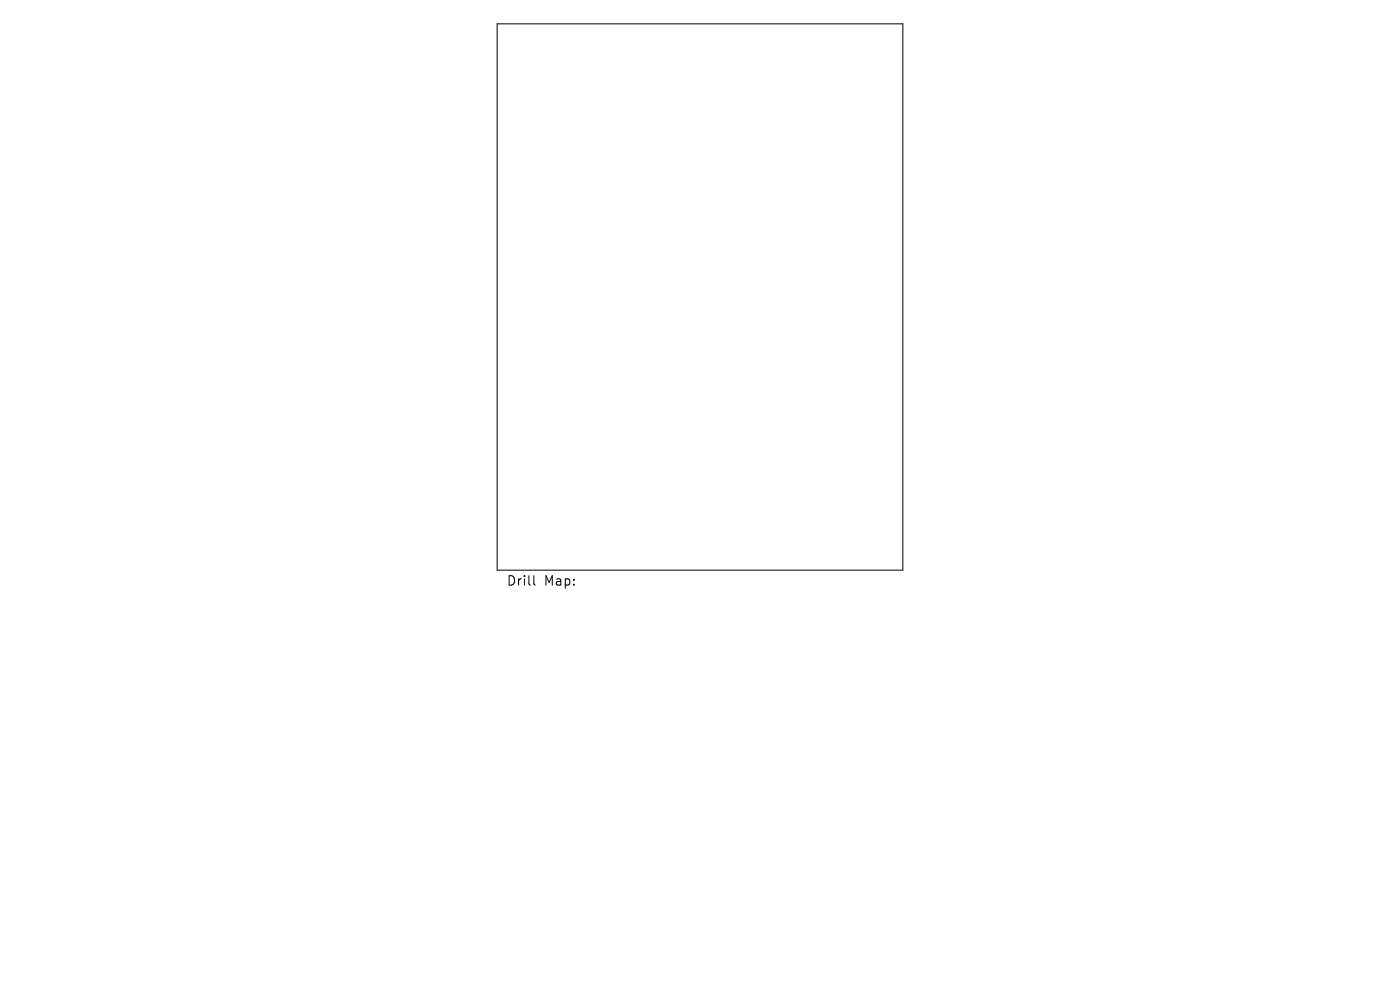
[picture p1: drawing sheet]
<svg xmlns="http://www.w3.org/2000/svg" width="297mm" height="210mm" viewBox="0 0 297 210" stroke-linecap="round" stroke-linejoin="round" font-family="sans-serif">
<defs><g id="words">
<g font-size="2.8">
<text x="107.4" y="124.5">Drill</text>
<text x="115.4" y="124.5">Map:</text>
</g>
</g></defs>
<path d="M105.5 5.1h86v115.8h-86zM113.3 122.1v1.7l.2 .3" fill="none" stroke="#000" stroke-width=".21"/>
<use href="#words"/>
</svg>
